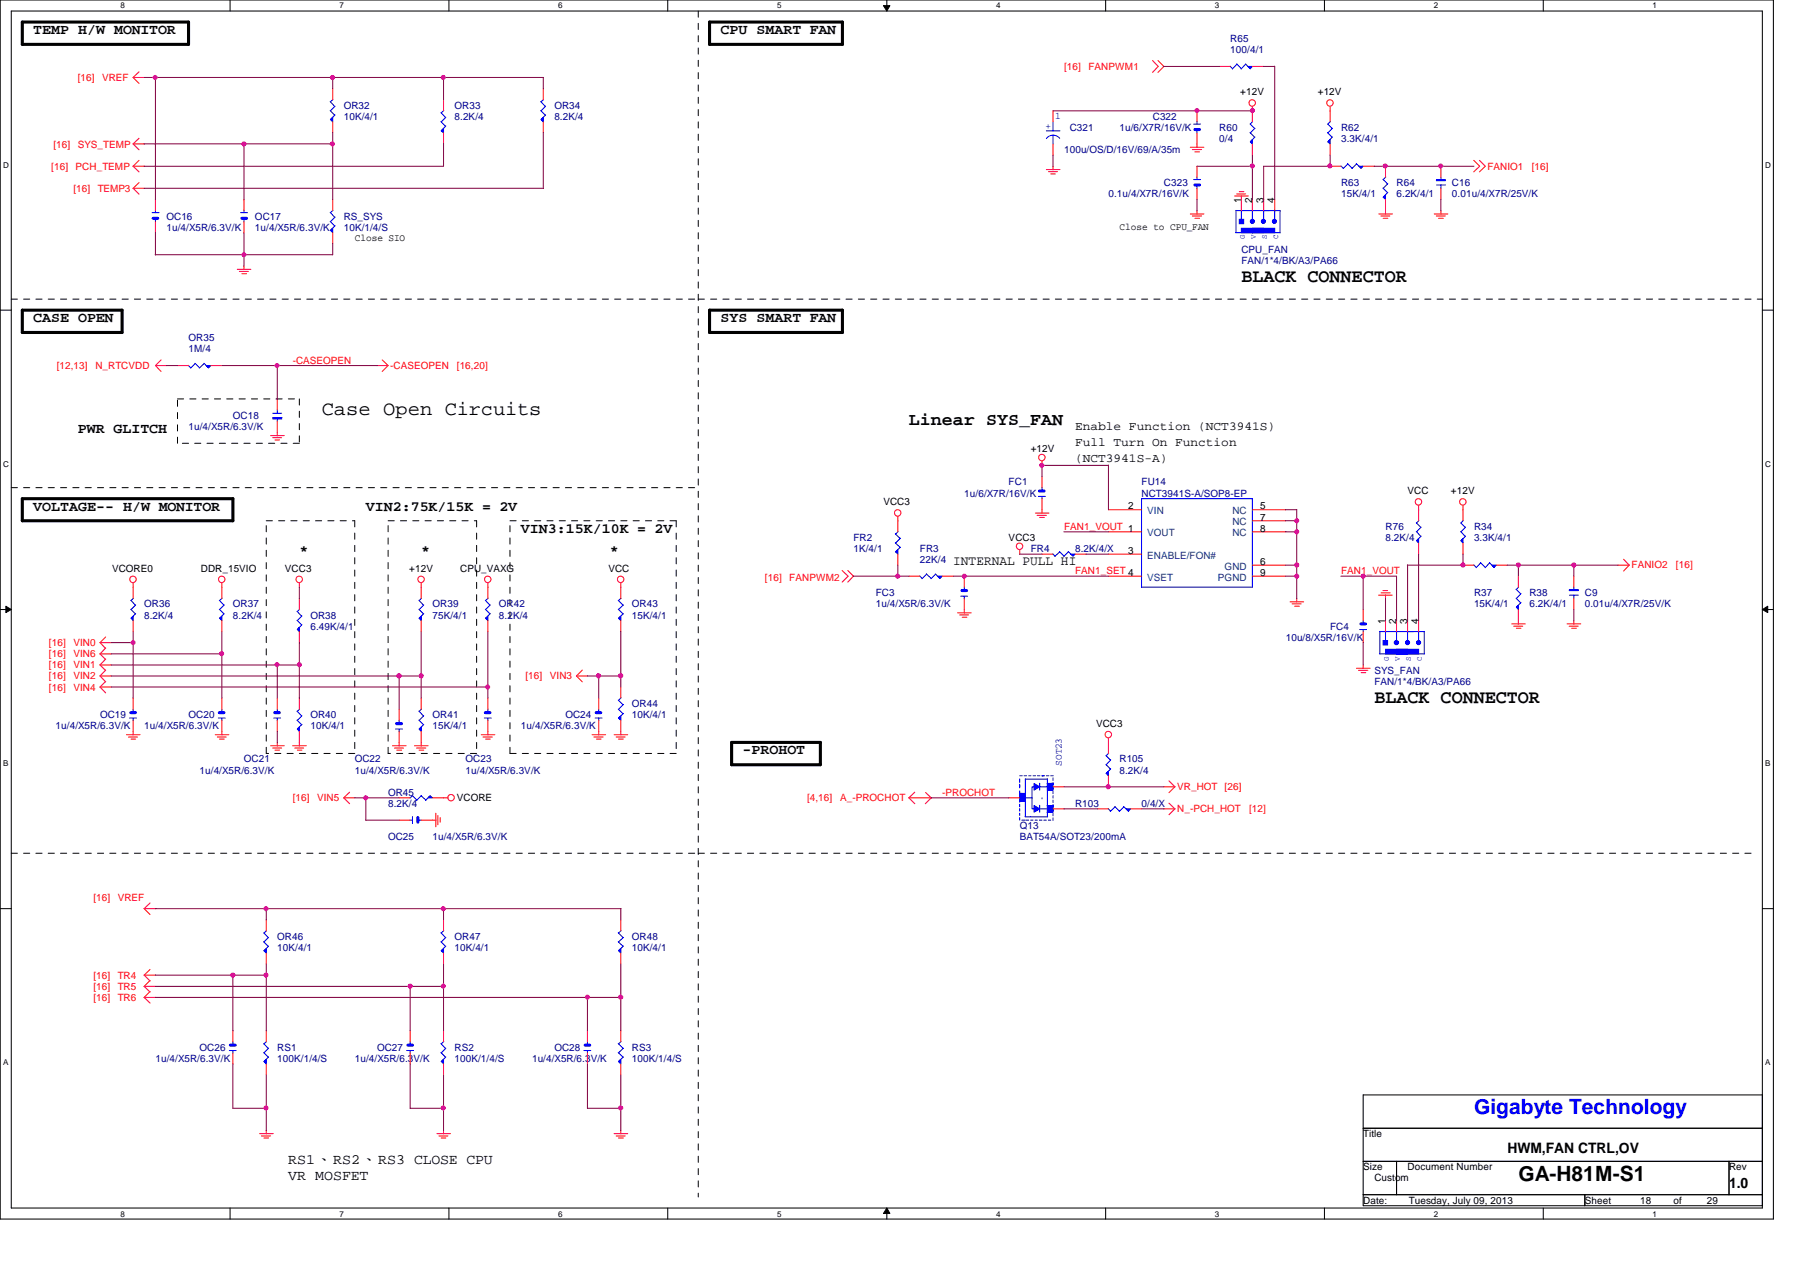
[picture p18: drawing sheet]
<svg xmlns="http://www.w3.org/2000/svg" width="297mm" height="210mm" viewBox="0 0 297 210" stroke-linecap="round" stroke-linejoin="round" font-family="sans-serif">
<defs><g id="words">
<text font-size="3.5" fill="#00f" x="243.2" y="183.9">Gigabyte Technology</text>
<text font-size="3.5" x="250.6" y="194.9">GA-H81M-S1</text>
<text font-size="3.3" x="53.1" y="68.5">Case Open Circuits</text>
<g font-size="3.1">
<text x="204.8" y="46.5">BLACK CONNECTOR</text>
<text x="226.8" y="116">BLACK CONNECTOR</text>
</g>
<text font-size="2.9" x="150" y="70.1">Linear SYS_FAN</text>
<g font-size="2.4">
<text x="5.5" y="5.6">TEMP H/W MONITOR</text>
<text x="118.9" y="5.6">CPU SMART FAN</text>
<text x="5.5" y="53.1">CASE OPEN</text>
<text x="118.9" y="53.1">SYS SMART FAN</text>
<text x="12.8" y="71.4">PWR GLITCH</text>
<text x="5.5" y="84.2">VOLTAGE-- H/W MONITOR</text>
<text x="60.4" y="84.2">VIN2:75K/15K = 2V</text>
<text x="86" y="87.9">VIN3:15K/10K = 2V</text>
<text x="49.4" y="91.6">*</text>
<text x="69.5" y="91.6">*</text>
<text x="100.6" y="91.6">*</text>
<text x="122.6" y="124.5">-PROHOT</text>
<text x="248.7" y="190.2">HWM,FAN CTRL,OV</text>
<text x="47.6" y="192.1">RS1、RS2、RS3 CLOSE CPU</text>
<text x="47.6" y="194.7">VR MOSFET</text>
<text x="285.3" y="196">1.0</text>
</g>
<text font-size="2.2" x="157.3" y="93.3">INTERNAL PULL HI</text>
<g font-size="2">
<text x="177.4" y="71">Enable Function (NCT3941S)</text>
<text x="177.4" y="73.6">Full Turn On Function</text>
<text x="177.4" y="76.2">(NCT3941S-A)</text>
</g>
<g font-size="1.7" fill="#f00">
<text x="175.6" y="11.5">[16]</text>
<text x="179.6" y="11.5">FANPWM1</text>
<text x="12.8" y="13.4">[16]</text>
<text x="16.8" y="13.4">VREF</text>
<text x="8.5" y="28">[16]</text>
<text x="8.8" y="24.3">[16]</text>
<text x="12.5" y="28">PCH_TEMP</text>
<text x="12.8" y="24.3">SYS_TEMP</text>
<text x="245.4" y="28">FANIO1</text>
<text x="252.8" y="28">[16]</text>
<text x="12.1" y="31.7">[16]</text>
<text x="16.1" y="31.7">TEMP3</text>
<text x="48.3" y="60">-CASEOPEN</text>
<text x="9.4" y="60.9">[12,13]</text>
<text x="15.7" y="60.9">N_RTCVDD</text>
<text x="64.4" y="60.9">-CASEOPEN</text>
<text x="75.4" y="60.9">[16,20]</text>
<text x="175.6" y="87.4">FAN1_VOUT 1</text>
<text x="126.2" y="95.8">[16]</text>
<text x="130.3" y="95.8">FANPWM2</text>
<text x="177.4" y="94.7">FAN1_SET 4</text>
<text x="221.3" y="94.7">FAN1_VOUT</text>
<text x="269.2" y="93.8">FANIO2</text>
<text x="276.6" y="93.8">[16]</text>
<text x="8.1" y="106.6">[16]</text>
<text x="12.1" y="106.6">VIN0</text>
<text x="8.1" y="108.5">[16]</text>
<text x="8.1" y="112.1">[16]</text>
<text x="8.1" y="110.3">[16]</text>
<text x="8.1" y="114">[16]</text>
<text x="12.1" y="108.5">VIN6</text>
<text x="12.1" y="112.1">VIN2</text>
<text x="12.1" y="110.3">VIN1</text>
<text x="12.1" y="114">VIN4</text>
<text x="86.7" y="112.1">[16]</text>
<text x="90.8" y="112.1">VIN3</text>
<text x="155.5" y="131.3">-PROCHOT</text>
<text x="194.3" y="130.4">VR_HOT</text>
<text x="202.1" y="130.4">[26]</text>
<text x="48.3" y="132.2">[16]</text>
<text x="52.3" y="132.2">VIN5</text>
<text x="133.2" y="132.2">[4,16]</text>
<text x="138.6" y="132.2">A_-PROCHOT</text>
<text x="194.3" y="134.1">N_-PCH_HOT</text>
<text x="206.1" y="134.1">[12]</text>
<text x="15.4" y="148.7">[16]</text>
<text x="19.4" y="148.7">VREF</text>
<text x="15.4" y="161.5">[16]</text>
<text x="19.4" y="161.5">TR4</text>
<text x="15.4" y="165.1">[16]</text>
<text x="15.4" y="163.3">[16]</text>
<text x="19.4" y="165.1">TR6</text>
<text x="19.4" y="163.3">TR5</text>
</g>
<g font-size="1.7" fill="#000080">
<text x="203" y="6.9">R65</text>
<text x="203" y="8.8">100/4/1</text>
<text x="56.7" y="17.9">OR32</text>
<text x="75" y="17.9">OR33</text>
<text x="91.5" y="17.9">OR34</text>
<text x="56.7" y="19.8">10K/4/1</text>
<text x="75" y="19.8">8.2K/4</text>
<text x="91.5" y="19.8">8.2K/4</text>
<text x="176.5" y="21.6">C321</text>
<text x="184.7" y="21.6">1u/6/X7R/16V/K</text>
<text x="190.2" y="19.8">C322</text>
<text x="201.2" y="21.6">R60</text>
<text x="201.2" y="23.4">0/4</text>
<text x="221.3" y="21.6">R62</text>
<text x="221.3" y="23.4">3.3K/4/1</text>
<text x="175.6" y="25.2">100u/OS/D/16V/69/A/35m</text>
<text x="182.9" y="32.6">0.1u/4/X7R/16V/K</text>
<text x="192.1" y="30.7">C323</text>
<text x="221.3" y="30.7">R63</text>
<text x="221.3" y="32.6">15K/4/1</text>
<text x="230.5" y="30.7">R64</text>
<text x="230.5" y="32.6">6.2K/4/1</text>
<text x="239.6" y="30.7">C16</text>
<text x="239.6" y="32.6">0.01u/4/X7R/25V/K</text>
<text x="27.5" y="36.2">OC16</text>
<text x="27.5" y="38.1">1u/4/X5R/6.3V/K</text>
<text x="42.1" y="36.2">OC17</text>
<text x="42.1" y="38.1">1u/4/X5R/6.3V/K</text>
<text x="56.7" y="36.2">RS_SYS</text>
<text x="56.7" y="38.1">10K/1/4/S</text>
<text x="204.8" y="41.7">CPU_FAN</text>
<text x="204.8" y="43.5">FAN/1*4/BK/A3/PA66</text>
<text x="31.1" y="56.3">OR35</text>
<text x="31.1" y="58.2">1M/4</text>
<text x="31.1" y="71">1u/4/X5R/6.3V/K</text>
<text x="38.4" y="69.1">OC18</text>
<text x="159.1" y="82">1u/6/X7R/16V/K</text>
<text x="166.5" y="80.1">FC1</text>
<text x="188.4" y="80.1">FU14</text>
<text x="188.4" y="82">NCT3941S-A/SOP8-EP</text>
<text x="140.8" y="89.2">FR2</text>
<text x="228.6" y="87.4">R76</text>
<text x="228.6" y="89.2">8.2K/4</text>
<text x="243.2" y="87.4">R34</text>
<text x="243.2" y="89.2">3.3K/4/1</text>
<text x="140.8" y="91.1">1K/4/1</text>
<text x="151.8" y="91.1">FR3</text>
<text x="151.8" y="92.9">22K/4</text>
<text x="170.1" y="91.1">FR4</text>
<text x="177.4" y="91.1">8.2K/4/X</text>
<text x="23.8" y="100.2">OR36</text>
<text x="38.4" y="100.2">OR37</text>
<text x="71.4" y="100.2">OR39</text>
<text x="82.3" y="100.2">OR42</text>
<text x="104.3" y="100.2">OR43</text>
<text x="144.5" y="98.4">FC3</text>
<text x="144.5" y="100.2">1u/4/X5R/6.3V/K</text>
<text x="243.2" y="98.4">R37</text>
<text x="243.2" y="100.2">15K/4/1</text>
<text x="252.4" y="98.4">R38</text>
<text x="252.4" y="100.2">6.2K/4/1</text>
<text x="261.5" y="98.4">C9</text>
<text x="261.5" y="100.2">0.01u/4/X7R/25V/K</text>
<text x="23.8" y="102.1">8.2K/4</text>
<text x="38.4" y="102.1">8.2K/4</text>
<text x="51.2" y="102.1">OR38</text>
<text x="51.2" y="103.9">6.49K/4/1</text>
<text x="71.4" y="102.1">75K/4/1</text>
<text x="82.3" y="102.1">8.2K/4</text>
<text x="104.3" y="102.1">15K/4/1</text>
<text x="212.2" y="105.7">10u/8/X5R/16V/K</text>
<text x="219.5" y="103.9">FC4</text>
<text x="226.8" y="111.2">SYS_FAN</text>
<text x="226.8" y="113">FAN/1*4/BK/A3/PA66</text>
<text x="16.5" y="118.5">OC19</text>
<text x="31.1" y="118.5">OC20</text>
<text x="51.2" y="118.5">OR40</text>
<text x="71.4" y="118.5">OR41</text>
<text x="93.3" y="118.5">OC24</text>
<text x="104.3" y="116.7">OR44</text>
<text x="104.3" y="118.5">10K/4/1</text>
<text x="9.2" y="120.4">1u/4/X5R/6.3V/K</text>
<text x="23.8" y="120.4">1u/4/X5R/6.3V/K</text>
<text x="40.3" y="125.8">OC21</text>
<text x="51.2" y="120.4">10K/4/1</text>
<text x="58.5" y="125.8">OC22</text>
<text x="71.4" y="120.4">15K/4/1</text>
<text x="76.8" y="125.8">OC23</text>
<text x="86" y="120.4">1u/4/X5R/6.3V/K</text>
<text x="184.7" y="125.8">R105</text>
<text x="32.9" y="127.7">1u/4/X5R/6.3V/K</text>
<text x="58.5" y="127.7">1u/4/X5R/6.3V/K</text>
<text x="64" y="131.3">OR45</text>
<text x="76.8" y="127.7">1u/4/X5R/6.3V/K</text>
<text x="184.7" y="127.7">8.2K/4</text>
<text x="64" y="133.1">8.2K/4</text>
<text x="168.3" y="136.8">Q13</text>
<text x="177.4" y="133.1">R103</text>
<text x="188.4" y="133.1">0/4/X</text>
<text x="64" y="138.6">OC25</text>
<text x="71.4" y="138.6">1u/4/X5R/6.3V/K</text>
<text x="168.3" y="138.6">BAT54A/SOT23/200mA</text>
<text x="45.8" y="155.1">OR46</text>
<text x="75" y="155.1">OR47</text>
<text x="104.3" y="155.1">OR48</text>
<text x="45.8" y="156.9">10K/4/1</text>
<text x="75" y="156.9">10K/4/1</text>
<text x="104.3" y="156.9">10K/4/1</text>
<text x="32.9" y="173.4">OC26</text>
<text x="45.8" y="173.4">RS1</text>
<text x="62.2" y="173.4">OC27</text>
<text x="75" y="173.4">RS2</text>
<text x="91.5" y="173.4">OC28</text>
<text x="104.3" y="173.4">RS3</text>
<text x="25.7" y="175.2">1u/4/X5R/6.3V/K</text>
<text x="45.8" y="175.2">100K/1/4/S</text>
<text x="58.5" y="175.2">1u/4/X5R/6.3V/K</text>
<text x="75" y="175.2">100K/1/4/S</text>
<text x="87.8" y="175.2">1u/4/X5R/6.3V/K</text>
<text x="104.3" y="175.2">100K/1/4/S</text>
</g>
<g font-size="1.7">
<text x="204.7" y="15.7">+12V</text>
<text x="217.5" y="15.7">+12V</text>
<text x="204.8" y="33.5" transform="rotate(-90 204.8 33.5)">1</text>
<text x="206.6" y="33.5" transform="rotate(-90 206.6 33.5)">2</text>
<text x="208.5" y="33.5" transform="rotate(-90 208.5 33.5)">3</text>
<text x="210.3" y="33.5" transform="rotate(-90 210.3 33.5)">4</text>
<text x="58.5" y="39.7">Close SIO</text>
<text x="184.7" y="37.9">Close to CPU_FAN</text>
<text x="170.1" y="74.6">+12V</text>
<text x="145.8" y="83.4">VCC3</text>
<text x="232.3" y="81.6">VCC</text>
<text x="239.4" y="81.6">+12V</text>
<text x="166.5" y="89.2">VCC3</text>
<text x="186.2" y="84.1">2</text>
<text x="207.9" y="85.9">7</text>
<text x="207.9" y="84.1">5</text>
<text x="207.9" y="87.7">8</text>
<text x="18.5" y="94.4">VCORE0</text>
<text x="33.1" y="94.4">DDR_15VIO</text>
<text x="47" y="94.4">VCC3</text>
<text x="67.5" y="94.4">+12V</text>
<text x="75.9" y="94.4">CPU_VAXG</text>
<text x="100.4" y="94.4">VCC</text>
<text x="186.2" y="91.4">3</text>
<text x="207.9" y="93.2">6</text>
<text x="207.9" y="95">9</text>
<text x="228.6" y="103" transform="rotate(-90 228.6 103)">1</text>
<text x="230.4" y="103" transform="rotate(-90 230.4 103)">2</text>
<text x="232.2" y="103" transform="rotate(-90 232.2 103)">3</text>
<text x="234.1" y="103" transform="rotate(-90 234.1 103)">4</text>
<text x="180.9" y="120">VCC3</text>
<text x="75.4" y="132.2">VCORE</text>
<text x="225" y="187.7">Title</text>
<text x="225" y="193.1">Size</text>
<text x="226.8" y="194.9">Custom</text>
<text x="232.3" y="193.1">Document Number</text>
<text x="285.3" y="193.1">Rev</text>
<text x="225" y="198.6">Date:</text>
<text x="232.5" y="198.6">Tuesday, July 09, 2013</text>
<text x="261.5" y="198.6">Sheet</text>
<text x="270.7" y="198.6">18</text>
<text x="276.2" y="198.6">of</text>
<text x="281.7" y="198.6">29</text>
</g>
<g font-size="1.7" fill="#00f">
<text x="172.5" y="21.3">+</text>
<text x="174.1" y="19.6">1</text>
<text x="175.2" y="126.4" transform="rotate(-90 175.2 126.4)">SOT23</text>
</g>
<g font-size="1.7" fill="#004080">
<text x="189.3" y="88.5">VOUT</text>
<text x="189.3" y="84.9">VIN</text>
<text x="203.4" y="86.7">NC</text>
<text x="203.4" y="84.9">NC</text>
<text x="203.4" y="88.5">NC</text>
<text x="189.3" y="92.2">ENABLE/FON#</text>
<text x="189.3" y="95.8">VSET</text>
<text x="201" y="95.8">PGND</text>
<text x="202.1" y="94">GND</text>
</g>
<g font-size="1.3">
<text x="19.9" y="1.4">8</text>
<text x="56" y="1.4">7</text>
<text x="92.1" y="1.4">6</text>
<text x="128.2" y="1.4">5</text>
<text x="164.4" y="1.4">4</text>
<text x="200.5" y="1.4">3</text>
<text x="236.6" y="1.4">2</text>
<text x="272.7" y="1.4">1</text>
<text x=".5" y="27.7">D</text>
<text x="291.3" y="27.7">D</text>
<text x=".5" y="77">C</text>
<text x="291.3" y="77">C</text>
<text x=".5" y="126.4">B</text>
<text x="291.3" y="126.4">B</text>
<text x=".5" y="175.8">A</text>
<text x="291.3" y="175.8">A</text>
<text x="19.9" y="200.7">8</text>
<text x="56" y="200.7">7</text>
<text x="92.1" y="200.7">6</text>
<text x="128.2" y="200.7">5</text>
<text x="164.4" y="200.7">4</text>
<text x="200.5" y="200.7">3</text>
<text x="236.6" y="200.7">2</text>
<text x="272.7" y="200.7">1</text>
</g>
<g font-size="1.3" fill="#00f">
<text x="205.4" y="39.5" transform="rotate(-90 205.4 39.5)">G</text>
<text x="207.2" y="39.5" transform="rotate(-90 207.2 39.5)">V</text>
<text x="209.1" y="39.5" transform="rotate(-90 209.1 39.5)">S</text>
<text x="210.9" y="39.5" transform="rotate(-90 210.9 39.5)">C</text>
<text x="229.2" y="109" transform="rotate(-90 229.2 109)">G</text>
<text x="231" y="109" transform="rotate(-90 231 109)">V</text>
<text x="232.8" y="109" transform="rotate(-90 232.8 109)">S</text>
<text x="234.7" y="109" transform="rotate(-90 234.7 109)">C</text>
</g>
</g></defs>
<path d="M0 0h292.6v201.2h-292.6zM1.9 1.8h288.9v197.5h-288.9z" fill="none" stroke="#000" stroke-width=".17"/>
<g fill="#fff">
<path d="M19.9 .2h.7v1.5h-.7z"/>
<path d="M19.9 199.6h.7v1.4h-.7z"/>
</g>
<path d="M38 0v1.8M38 199.3v1.9" fill="none" stroke="#000" stroke-width=".17"/>
<g fill="#fff">
<path d="M56 .2h.7v1.5h-.7z"/>
<path d="M56 199.6h.7v1.4h-.7z"/>
</g>
<path d="M74.1 0v1.8M74.1 199.3v1.9" fill="none" stroke="#000" stroke-width=".17"/>
<g fill="#fff">
<path d="M92.1 .2h.7v1.5h-.7z"/>
<path d="M92.1 199.6h.7v1.4h-.7z"/>
</g>
<path d="M110.2 0v1.8M110.2 199.3v1.9" fill="none" stroke="#000" stroke-width=".17"/>
<g fill="#fff">
<path d="M128.2 .2h.7v1.5h-.7z"/>
<path d="M128.2 199.6h.7v1.4h-.7z"/>
</g>
<path d="M145.8 .9h1.1l-.6 .9zM146.3 0v1.8M146.3 199.3l.6 .9h-1.1zM146.3 199.3v1.9" fill="none" stroke="#000" stroke-width=".17"/>
<path d="M145.8 .9h1.1l-.6 .9zM146.3 199.3l.6 .9h-1.1z" fill="#000"/>
<g fill="#fff">
<path d="M164.4 .2h.7v1.5h-.7z"/>
<path d="M164.4 199.6h.7v1.4h-.7z"/>
</g>
<path d="M182.5 0v1.8M182.5 199.3v1.9" fill="none" stroke="#000" stroke-width=".17"/>
<g fill="#fff">
<path d="M200.5 .2h.7v1.5h-.7z"/>
<path d="M200.5 199.6h.7v1.4h-.7z"/>
</g>
<path d="M218.6 0v1.8M218.6 199.3v1.9" fill="none" stroke="#000" stroke-width=".17"/>
<g fill="#fff">
<path d="M236.6 .2h.7v1.5h-.7z"/>
<path d="M236.6 199.6h.7v1.4h-.7z"/>
</g>
<path d="M254.7 0v1.8M254.7 199.3v1.9" fill="none" stroke="#000" stroke-width=".17"/>
<g fill="#fff">
<path d="M272.7 .2h.7v1.5h-.7z"/>
<path d="M272.7 199.6h.7v1.4h-.7z"/>
<path d="M.5 26.5h.9v1.5h-.9z"/>
<path d="M291.3 26.5h.9v1.5h-.9z"/>
<path d="M.5 75.9h.9v1.4h-.9z"/>
<path d="M291.3 75.9h.9v1.4h-.9z"/>
</g>
<path d="M0 51.2h1.9M290.8 51.2h1.8" fill="none" stroke="#000" stroke-width=".17"/>
<g fill="#fff">
<path d="M.5 125.3h.9v1.4h-.9z"/>
<path d="M291.3 125.3h.8v1.4h-.8z"/>
</g>
<path d="M0 100.6h1.9M1 100l.9 .6-.9 .5zM290.8 100.6l.9-.6v1.1zM290.8 100.6h1.8" fill="none" stroke="#000" stroke-width=".17"/>
<path d="M1 100l.9 .6-.9 .5zM290.8 100.6l.9-.6v1.1z" fill="#000"/>
<g fill="#fff">
<path d="M.5 174.6h.8v1.5h-.8z"/>
<path d="M291.3 174.6h.8v1.5h-.8z"/>
</g>
<path d="M0 149.9h1.9M290.8 149.9h1.8M225 180.7h65.8v18.3h-65.8zM225 186.2h65.8M225 191.6h65.8M225 197.1h65.8M230.5 191.6v5.5M261.5 197.1v1.9M285.3 191.6v5.5" fill="none" stroke="#000" stroke-width=".17"/>
<g fill="none" stroke="#000" stroke-width=".17" stroke-dasharray="1 1 1 1 1 1 1 1">
<path d="M115.2 1.8v195.7M1.9 49.4h113.4M115.2 49.4h175.7M29.3 65.8h20.1M29.3 73.2v-7.4M49.4 65.8v7.4M49.4 73.2h-20.1M1.9 80.5h113.4M43.9 85.9h14.6M58.5 85.9v38.4M64 85.9h14.7M78.7 85.9v38.4"/>
<path d="M84.2 85.9h27.4M111.6 85.9v38.4M43.9 124.3v-38.4M58.5 124.3h-14.6M64 124.3v-38.4M78.7 124.3h-14.7M84.2 124.3v-38.4M111.6 124.3h-27.4M1.9 140.8h113.4M115.2 140.8h173.8"/>
</g>
<path d="M3.7 3.6h27.4v3.7h-27.4zM117.1 3.6h21.9v3.7h-21.9zM3.7 51.2h16.4v3.7h-16.4zM117.1 51.2h21.9v3.7h-21.9zM3.7 82.3h34.7v3.6h-34.7zM120.7 122.5h14.7v3.7h-14.7z" fill="none" stroke="#000" stroke-width=".51"/>
<g fill="none" stroke="#f00" stroke-width=".17">
<path d="M22 12.8h1.8M22 12.8l.9 1M22.9 11.9l-.9 .9M190.2 10l.9 1-.9 .9M191.1 10l1 1-1 .9M206.7 17.6v.7M219.5 17.6v.7M22 23.7h1.8M22 23.7l.9 1M22 27.4h1.8M22 27.4l.9 1M22 31.1h1.8"/>
<path d="M22 31.1l.9 .9M22.9 22.8l-.9 .9M22.9 26.5l-.9 .9M22.9 30.1l-.9 1M172.7 28h2.2M173 28.3h1.5M173.4 28.7h.8M173.8 27.4v.6M196.4 35.3h2.3M196.4 24.3h2.3M196.8 35.6h1.5M196.8 24.7h1.5"/>
<path d="M197.2 36h.7M197.2 25.1h.7M197.5 23.7v.6M197.5 34.8v.5M203.7 32.3h2.3M204.1 32h1.5M204.5 31.6h.8M204.8 32.3v.6M227.5 35.3h2.3M227.9 35.6h1.5M228.3 36h.7M228.6 34.8v.5"/>
<path d="M236.7 35.3h2.2M237 35.6h1.5M237.4 36h.8M237.8 34.8v.5M243.2 26.5l1 .9-1 1M244.1 26.5l1 .9-1 1M26.6 59.4l-.9 .9M39.2 44.4h2.2M39.5 44.8h1.5M39.9 45.2h.8M40.3 43.9v.6M63.1 59.4l.9 .9"/>
<path d="M25.7 60.3h1.8M25.7 60.3l.9 1M44.7 71.9h2.2M45 72.2h1.5M45.4 72.6h.7M45.8 71.3v.6M62.2 60.3h1.8M64 60.3l-.9 1M172 76.1v.7M22 96.2v.7M36.6 96.2v.7M49.4 96.2v.7"/>
<path d="M69.5 96.2v.7M80.5 96.2v.7M102.4 96.2v.7M139 94.1l1 1-1 1M139.9 94.1l.9 1-.9 1M148.2 85.2v.8M168.3 90.7v.8M170.9 84.7h2.2M171.2 85h1.5M171.6 85.4h.7M172 84.1v.6M212.9 99.3h2.2"/>
<path d="M213.2 99.7h1.5M214 98.8v.6M227.5 98.2h2.2M227.9 97.8h1.5M228.2 97.5h.8M228.6 98.2v.6M234.1 83.4v.8M241.4 83.4v.8M267 93.3h1.9M267.9 92.3l1 1M268.9 93.3l-1 .9M16.5 107.9h1.9"/>
<path d="M16.5 107.9l.9 .9M16.5 111.5h1.9M16.5 111.5l.9 1M16.5 109.7h1.9M16.5 109.7l.9 1M16.5 106h1.9M16.5 106l.9 1M16.5 113.4h1.9M16.5 113.4l.9 .9M17.4 106.9l-.9 1M17.4 110.6l-.9 .9M17.4 108.8l-.9 .9"/>
<path d="M17.4 105.1l-.9 .9M17.4 112.4l-.9 1M95.1 111.5h1.9M95.1 111.5l1 1M96.1 110.6l-1 .9M158 101.1h2.3M158.4 101.5h1.4M158.8 101.9h.8M159.1 100.6v.6M213.7 100h.7M223.9 110.3h2.2M224.2 110.6h1.5"/>
<path d="M224.6 111h.8M225 109.7v.6M249.5 103h2.2M249.8 103.3h1.5M250.2 103.7h.8M250.6 102.4v.6M258.6 103h2.3M258.9 103.3h1.5M259.4 103.7h.7M259.7 102.4v.6M20.9 121.2h2.2M21.2 121.6h1.5"/>
<path d="M21.6 122h.8M22 120.7v.6M35.5 121.2h2.3M35.9 121.6h1.4M36.2 122h.8M36.6 120.7v.6M44.7 123.1h2.2M45 123.4h1.5M45.4 123.8h.7M45.8 122.5v.6M48.3 123.1h2.2M48.6 123.4h1.5"/>
<path d="M49.1 123.8h.7M49.4 122.5v.6M56.7 131.7h1.9M56.7 131.7l1 .9M57.7 130.7l-1 1M64.8 123.1h2.2M65.1 123.4h1.5M65.5 123.8h.8M65.9 122.5v.6M68.4 123.1h2.3M68.7 123.4h1.6M69.2 123.8h.7"/>
<path d="M69.5 122.5v.6M71.4 135.3h.6M71.9 134.2v2.2M72.3 134.6v1.5M72.6 134.9v.8M73.1 131.7h.8M79.4 121.2h2.3M79.7 121.6h1.5M80.1 122h.8M80.5 120.7v.6M97.7 121.2h2.2M98 121.6h1.5"/>
<path d="M98.4 122h.8M98.8 120.7v.6M101.3 121.2h2.3M101.7 121.6h1.5M102.1 122h.8M102.4 120.7v.6M150 131.7h3.7l-1 .9M150 131.7l1 .9M151 130.7l-1 1M152.7 130.8l1 .9M182.9 121.8v.8M192 129.8h1.9"/>
<path d="M192 133.5h1.9M192.9 128.9l1 .9M192.9 132.5l1 1M193.9 129.8l-1 1M193.9 133.5l-1 1M23.8 149.9h1.9M23.8 149.9l1 1M24.8 160l-1 .9M24.8 149l-1 .9M23.8 160.9h1.9M23.8 160.9l1 1M23.8 164.6h1.9"/>
<path d="M23.8 164.6l1 .9M23.8 162.8h1.9M23.8 162.8l1 .9M24.8 163.6l-1 1M24.8 161.8l-1 1M42.8 187.1h2.3M43.1 187.5h1.6M43.6 187.8h.7M43.9 186.5v.6M72.1 187.1h2.2M72.4 187.5h1.5M72.8 187.8h.8"/>
<path d="M73.2 186.5v.6M101.3 187.1h2.3M101.7 187.5h1.5M102.1 187.8h.8M102.4 186.5v.6"/>
<circle cx="206.6" cy="17" r=".54"/>
<circle cx="219.5" cy="17" r=".54"/>
<circle cx="171.9" cy="75.5" r=".54"/>
<circle cx="21.9" cy="95.6" r=".54"/>
<circle cx="36.6" cy="95.6" r=".54"/>
<circle cx="49.4" cy="95.6" r=".54"/>
<circle cx="69.5" cy="95.6" r=".54"/>
<circle cx="80.5" cy="95.6" r=".54"/>
<circle cx="102.4" cy="95.6" r=".54"/>
<circle cx="148.1" cy="84.6" r=".54"/>
<circle cx="168.2" cy="90.1" r=".54"/>
<circle cx="234.1" cy="82.8" r=".54"/>
<circle cx="241.4" cy="82.8" r=".54"/>
<circle cx="74.4" cy="131.6" r=".54"/>
<circle cx="182.9" cy="121.2" r=".54"/>
</g>
<path d="M72.8 173.7l.7 .8M72.8 172.2l.7 .8M73.2 171.9l-.4 .4M73.6 173l-.8 .7" fill="none" stroke="#00f" stroke-width=".17"/>
<path d="M72.8 175.2l.4-.4v.8z" fill-rule="evenodd" fill="#00f"/>
<path d="M182.5 126.2l.8 .7M182.5 124.7l.8 .7M183 124.3l-.5 .4M183.3 125.4l-.8 .8M72.8 175.2l.4-.4v.8zM73.6 174.4l-.8 .8" fill="none" stroke="#00f" stroke-width=".17"/>
<path d="M73.2 170.1v1.8M73.2 175.6v1.8" fill="none" stroke="#f00" stroke-width=".17"/>
<path d="M182.5 127.6l.4-.3v.7z" fill-rule="evenodd" fill="#00f"/>
<path d="M98.2 118.5h1.2M98.8 117.1v.5M98.8 118.5v.4M67.6 135.3h.5M68.1 134.7v1.2M68.9 135.3h.6M182.5 127.6l.4-.3v.7zM183.3 126.9l-.8 .7M102 173.7l.8 .8M102 172.2l.8 .8M102.5 171.9l-.4 .4M102.9 173l-.8 .7" fill="none" stroke="#00f" stroke-width=".17"/>
<path d="M98.8 115.2v1.9M98.8 118.9v1.8M65.9 135.3h1.8M69.5 135.3h1.9M182.9 122.5v1.8M182.9 128v1.8" fill="none" stroke="#f00" stroke-width=".17"/>
<path d="M98.4 117.6h.7M69 134.9v.8" fill="none" stroke="#00f" stroke-width=".51"/>
<path d="M102.1 175.2l.3-.4v.8z" fill-rule="evenodd" fill="#00f"/>
<path d="M206.3 21.9l.7 .7M206.3 20.4l.7 .8M206.7 20.1l-.4 .4M207.1 21.2l-.8 .7M102.1 175.2l.3-.4v.8zM102.9 174.4l-.8 .8" fill="none" stroke="#00f" stroke-width=".17"/>
<path d="M102.4 170.1v1.8M102.4 175.6v1.8" fill="none" stroke="#f00" stroke-width=".17"/>
<path d="M206.7 23v.7l-.4-.3z" fill-rule="evenodd" fill="#00f"/>
<path d="M206.7 23v.7l-.4-.3zM207.1 22.6l-.8 .8M102 99.1l.8 .8M102.5 98.7l-.4 .4M102.9 99.8l-.8 .8M171.4 81.9h1.1M172 80.5v.6M172 81.9v.4M102 100.5l.8 .8" fill="none" stroke="#00f" stroke-width=".17"/>
<path d="M206.7 18.3v1.8M206.7 23.7v1.9M172 78.6v1.9M172 82.3v1.8" fill="none" stroke="#f00" stroke-width=".17"/>
<path d="M171.5 81h.8" fill="none" stroke="#00f" stroke-width=".51"/>
<path d="M102.1 102l.3-.3v.7z" fill-rule="evenodd" fill="#00f"/>
<path d="M89.2 18.2l.8 .8M89.2 16.8l.8 .8M89.7 16.4l-.4 .4M90 17.5l-.7 .8M102.1 102l.3-.3v.7zM102.9 101.3l-.8 .7" fill="none" stroke="#00f" stroke-width=".17"/>
<path d="M102.4 96.9v1.9M102.4 102.4v1.8" fill="none" stroke="#f00" stroke-width=".17"/>
<path d="M89.3 19.7l.4-.3v.7z" fill-rule="evenodd" fill="#00f"/>
<path d="M89.3 19.7l.4-.3v.7zM90 19l-.7 .7M250.2 98.7l.7 .8M250.2 97.2l.7 .8M250.6 96.9l-.4 .4M251 98l-.8 .8" fill="none" stroke="#00f" stroke-width=".17"/>
<path d="M89.7 14.6v1.9M89.7 20.1v1.8" fill="none" stroke="#f00" stroke-width=".17"/>
<path d="M250.2 100.2l.4-.3v.7z" fill-rule="evenodd" fill="#00f"/>
<path d="M228.2 31l.8 .8M228.2 29.6l.8 .8M228.7 29.2l-.4 .4M229 30.3l-.7 .8M251 99.4l-.8 .8M250.2 100.2l.4-.3v.7z" fill="none" stroke="#00f" stroke-width=".17"/>
<path d="M250.6 95.1v1.8M250.6 100.6v1.8" fill="none" stroke="#f00" stroke-width=".17"/>
<path d="M228.6 32.2v.7l-.3-.3z" fill-rule="evenodd" fill="#00f"/>
<path d="M228.6 32.2v.7l-.3-.3zM229 31.7l-.7 .9M102 117l.8 .8M102 115.5l.8 .8M102.5 115.1l-.4 .5M102.9 116.2l-.8 .9" fill="none" stroke="#00f" stroke-width=".17"/>
<path d="M228.6 27.4v1.9M228.6 32.9v1.9" fill="none" stroke="#f00" stroke-width=".17"/>
<path d="M102.1 118.5l.3-.3v.7z" fill-rule="evenodd" fill="#00f"/>
<path d="M102.1 118.5l.3-.3v.7zM102.9 117.7l-.8 .8" fill="none" stroke="#00f" stroke-width=".17"/>
<path d="M102.4 113.4v1.8M102.4 118.9v1.8" fill="none" stroke="#f00" stroke-width=".17"/>
<path d="M172.8 132.9h1v1.1h-1z" fill-rule="evenodd" fill="#00f"/>
<path d="M172.8 132.9h1v1.1h-1z" fill="none" stroke="#00f" stroke-width=".17"/>
<path d="M172.8 129.3h1v1.1h-1z" fill-rule="evenodd" fill="#00f"/>
<path d="M172.8 129.3h1v1.1h-1z" fill="none" stroke="#00f" stroke-width=".17"/>
<path d="M168.3 130.9h.9v1.3h-.9z" fill-rule="evenodd" fill="#00f"/>
<g fill="none" stroke="#00f" stroke-width=".17">
<path d="M168.3 130.9h.9v1.3h-.9zM168.3 128h.4M168.3 128.5v.6M168.3 129.4v.6M168.3 130.5v.4M168.3 131.3v.4M168.3 132v.4M168.3 132.7v.4M168.3 133.4v.5M168.3 134.2v.4M168.3 134.9v.4M168.5 130.9v1.3h.7"/>
<path d="M168.5 130.9h.7M168.6 135.3h.6M169 128h.4M169.2 134.8h3.7M169.2 131.7h1.1M169.2 128.6h.8M169.2 128.5v6.3M169.3 135.3h.5M169.8 128h.3M170 128.6h2.8M170 135.3h.5M170.5 128h.4"/>
<path d="M170.8 135.3h.4M171.2 128h.4M171.5 135.3h.5M171.6 129.2v1.2M171.6 132.9v1.1M172 131.7h.1M172 128h.3M172.3 135.3h.4M172.7 128h.4M172.8 129.3h.8M172.8 132.9h.8v1.2M172.8 134h.8"/>
<path d="M172.8 129.8h-2.5v3.7h2.5M172.8 130.4h.8M172.8 128.5v6.3M173 135.3h.4M173.4 128h.4M173.6 129.2v1.2M173.8 128.4v.4M173.8 129.1v.4M173.8 129.8v.5M173.8 130.6v.4M173.8 131.3v.4M173.8 132v.4"/>
<path d="M173.8 132.8v.4M173.8 133.5v.4M173.8 134.2v.4M173.8 135v.4"/>
</g>
<path d="M170.6 129.3l1 .5-1 .6z" fill-rule="evenodd" fill="#00f"/>
<path d="M170.6 129.3l1 .5-1 .6z" fill="none" stroke="#00f" stroke-width=".17"/>
<path d="M170.6 132.9l1 .6-1 .5z" fill-rule="evenodd" fill="#00f"/>
<path d="M170.6 132.9l1 .6-1 .5zM43.5 155.4l.8 .8M43.5 153.9l.8 .8M44 153.6l-.4 .4M44.3 154.7l-.7 .7" fill="none" stroke="#00f" stroke-width=".17"/>
<path d="M166.5 131.7h1.8M173.8 133.5h1.8M173.8 129.8h1.8" fill="none" stroke="#f00" stroke-width=".17"/>
<path d="M43.6 156.9l.3-.4v.8z" fill-rule="evenodd" fill="#00f"/>
<path d="M258.9 97.5h1.5M259 98.2h1.5M259.7 96.9v.6M259.7 98.2v.6M21.4 118.5h1.1M22 117.1v.5M22 118.5v.4M43.6 156.9l.3-.4v.8zM44.3 156.1l-.7 .8" fill="none" stroke="#00f" stroke-width=".17"/>
<path d="M22 115.2v1.9M22 118.9v1.8M43.9 151.8v1.8M43.9 157.3v1.8" fill="none" stroke="#f00" stroke-width=".17"/>
<path d="M21.6 117.6h.7" fill="none" stroke="#00f" stroke-width=".51"/>
<path d="M259 97.3h1.4v.2h-1.4z" fill-rule="evenodd" fill="#00f"/>
<path d="M21.6 99.1l.7 .8M22 98.7l-.4 .4M22.4 99.8l-.8 .8M259 97.3h1.4v.2h-1.4zM21.6 100.5l.7 .8" fill="none" stroke="#00f" stroke-width=".17"/>
<path d="M259.7 95.1v1.8M259.7 98.8v1.8" fill="none" stroke="#f00" stroke-width=".17"/>
<path d="M21.6 102l.4-.3v.7z" fill-rule="evenodd" fill="#00f"/>
<path d="M243.2 93.2l.4 .4M244.3 92.8l.8 .8M244.3 92.9l-.7 .8M245.8 92.9l-.7 .8M21.6 102l.4-.3v.7zM22.4 101.3l-.8 .7" fill="none" stroke="#00f" stroke-width=".17"/>
<path d="M22 96.9v1.9M22 102.4v1.8" fill="none" stroke="#f00" stroke-width=".17"/>
<path d="M246.2 93.3h.7l-.4 .3z" fill-rule="evenodd" fill="#00f"/>
<path d="M245.8 92.8l.7 .8M246.2 93.3h.7l-.4 .3zM227.7 107.9h7.3M227.7 104.2v3.7M227.7 104.2h5.6M230.5 107.4v.5M235 104.2v3.7" fill="none" stroke="#00f" stroke-width=".17"/>
<path d="M241.4 93.3h1.8M246.9 93.3h1.8" fill="none" stroke="#f00" stroke-width=".17"/>
<path d="M228.3 105.7h.7v.7h-.7z" fill-rule="evenodd" fill="#00f"/>
<path d="M228.3 105.7h.7v.7h-.7z" fill="none" stroke="#00f" stroke-width=".17"/>
<circle cx="230.4" cy="106" r=".36" fill="#00f"/>
<circle cx="230.4" cy="106" r=".36" fill="none" stroke="#00f" stroke-width=".17"/>
<circle cx="232.3" cy="106" r=".34" fill="#00f"/>
<circle cx="232.3" cy="106" r=".34" fill="none" stroke="#00f" stroke-width=".17"/>
<path d="M228.6 107.1h3.7v.8h-3.7z" fill-rule="evenodd" fill="#00f"/>
<path d="M228.6 107.1h3.7v.8h-3.7zM228.6 104.2v1.8M230.5 104.2v1.8M232.2 104.2h2.8M232.3 104.2v1.8M234.1 104.2v1.8" fill="none" stroke="#00f" stroke-width=".17"/>
<circle cx="234.1" cy="106" r=".34" fill="#00f"/>
<circle cx="234.1" cy="106" r=".34" fill="none" stroke="#00f" stroke-width=".17"/>
<path d="M230.5 107.1h3.6v.8h-3.6z" fill-rule="evenodd" fill="#00f"/>
<path d="M173.7 91.4l.4 .4M174.8 91l.8 .8M174.9 91.1l-.8 .7M176.3 91.1l-.7 .7M230.5 107.1h3.6v.8h-3.6z" fill="none" stroke="#00f" stroke-width=".17"/>
<path d="M228.6 102.4v1.8M230.5 102.4v1.8M232.3 102.4v1.8M234.1 102.4v1.8" fill="none" stroke="#f00" stroke-width=".17"/>
<path d="M176.7 91.4h.7l-.3 .4z" fill-rule="evenodd" fill="#00f"/>
<path d="M176.3 91l.8 .8M176.7 91.4h.7l-.3 .4zM49 118.8l.8 .8M49 117.3l.8 .9M49.4 117l-.3 .4M49.8 118.1l-.7 .8" fill="none" stroke="#00f" stroke-width=".17"/>
<path d="M172 91.4h1.8M177.4 91.4h1.8" fill="none" stroke="#f00" stroke-width=".17"/>
<path d="M49.1 120.3l.3-.3v.7z" fill-rule="evenodd" fill="#00f"/>
<path d="M197 29.6h1.1M197.5 29.2v.4M197.5 30.5v.6M49 102.4l.8 .7M49 100.9l.8 .8M49.4 100.5l-.3 .4M49.8 119.5l-.7 .8M49.8 101.6l-.7 .8M49.1 120.3l.3-.3v.7zM37.8 173.4h1.2M38.4 171.9v.6M38.4 173.4v.4" fill="none" stroke="#00f" stroke-width=".17"/>
<path d="M197.5 27.4v1.9M197.5 31.1v1.8M49.4 115.2v1.9M49.4 120.7v1.8M38.4 170.1v1.8M38.4 173.7v1.9" fill="none" stroke="#f00" stroke-width=".17"/>
<path d="M197.2 30.5h.7M38 172.5h.8" fill="none" stroke="#00f" stroke-width=".51"/>
<path d="M49.4 103.5v.7l-.3-.3z" fill-rule="evenodd" fill="#00f"/>
<g fill="none" stroke="#00f" stroke-width=".17">
<path d="M172.7 21.6h2.2M173.8 22.3a1.34 1.34 0 0 0-1.1 .6M173.8 22.3a1.43 1.43 0 0 1 1.1 .5M173.8 20.1v1.5M173.8 22.3v1.5M45 68.2h1.5M45 68.9h1.5M45.8 67.6v.6M45.8 68.9v.6M49.4 103.5v.7l-.3-.3zM49.8 103.1l-.7 .8M67.1 173.4h1.1"/>
<path d="M67.7 171.9v.6M67.7 173.4v.4"/>
</g>
<path d="M173.8 18.3v1.8M173.8 23.7v1.9M49.4 98.8v1.8M49.4 104.2v1.8M67.7 170.1v1.8M67.7 173.7v1.9" fill="none" stroke="#f00" stroke-width=".17"/>
<path d="M67.3 172.5h.8" fill="none" stroke="#00f" stroke-width=".51"/>
<path d="M45 68.9h1.5v.2h-1.5z" fill-rule="evenodd" fill="#00f"/>
<path d="M203 10.9l.4 .4M204.1 10.5l.7 .8M204.1 10.6l-.7 .8M205.6 10.6l-.8 .8M45 68.9h1.5v.2h-1.5zM45.2 118.5h1.1M45.8 117.1v.5M45.8 118.5v.4" fill="none" stroke="#00f" stroke-width=".17"/>
<path d="M45.8 65.8v1.8M45.8 69.5v1.8M45.8 115.2v1.9M45.8 118.9v1.8" fill="none" stroke="#f00" stroke-width=".17"/>
<path d="M45.3 117.6h.8" fill="none" stroke="#00f" stroke-width=".51"/>
<path d="M205.9 11h.8l-.4 .3z" fill-rule="evenodd" fill="#00f"/>
<path d="M205.5 10.5l.8 .8M205.9 11h.8l-.4 .3zM233.7 87.7l.8 .8M233.7 86.3l.8 .7M234.1 85.9l-.3 .4M234.5 87l-.7 .8" fill="none" stroke="#00f" stroke-width=".17"/>
<path d="M201.2 11h1.8M206.7 11h1.8" fill="none" stroke="#f00" stroke-width=".17"/>
<path d="M234.1 88.9v.7l-.3-.4z" fill-rule="evenodd" fill="#00f"/>
<path d="M197 20.5h1.1M197.5 20.1v.4M197.5 21.3v.6M234.1 88.9v.7l-.3-.4zM234.5 88.5l-.7 .7M69.1 118.8l.8 .8M69.1 117.3l.8 .9M69.6 117l-.4 .4M69.9 118.1l-.7 .8" fill="none" stroke="#00f" stroke-width=".17"/>
<path d="M197.5 18.3v1.8M197.5 21.9v1.8M234.1 84.1v1.8M234.1 89.6v1.8" fill="none" stroke="#f00" stroke-width=".17"/>
<path d="M197.2 21.4h.7" fill="none" stroke="#00f" stroke-width=".51"/>
<path d="M69.2 120.3l.3-.3v.7z" fill-rule="evenodd" fill="#00f"/>
<path d="M221.3 27.4l.4 .4M222.4 27l.7 .8M222.4 27.1l-.7 .7M223.9 27.1l-.8 .7M69.9 119.5l-.7 .8M69.2 120.3l.3-.3v.7z" fill="none" stroke="#00f" stroke-width=".17"/>
<path d="M69.5 115.2v1.9M69.5 120.7v1.8" fill="none" stroke="#f00" stroke-width=".17"/>
<path d="M224.2 27.4h.8l-.4 .4z" fill-rule="evenodd" fill="#00f"/>
<path d="M223.8 27l.8 .8M224.2 27.4h.8l-.4 .4zM36 118.5h1.2M36.6 117.1v.5M36.6 118.5v.4M72.8 155.4l.7 .8M72.8 153.9l.7 .8M73.2 153.6l-.4 .4M73.6 154.7l-.8 .7" fill="none" stroke="#00f" stroke-width=".17"/>
<path d="M219.5 27.4h1.8M225 27.4h1.8M36.6 115.2v1.9M36.6 118.9v1.8" fill="none" stroke="#f00" stroke-width=".17"/>
<path d="M36.2 117.6h.8" fill="none" stroke="#00f" stroke-width=".51"/>
<path d="M72.8 156.9l.4-.4v.8z" fill-rule="evenodd" fill="#00f"/>
<path d="M54.5 36.5l.7 .8M54.5 35.1l.7 .8M54.9 34.7l-.4 .4M55.3 35.8l-.8 .8M72.8 156.9l.4-.4v.8zM73.6 156.1l-.8 .8" fill="none" stroke="#00f" stroke-width=".17"/>
<path d="M73.2 151.8v1.8M73.2 157.3v1.8" fill="none" stroke="#f00" stroke-width=".17"/>
<path d="M54.5 38l.4-.3v.7z" fill-rule="evenodd" fill="#00f"/>
<path d="M54.5 38l.4-.3v.7zM55.3 37.3l-.8 .7M80.1 99.1l.8 .8M80.6 98.7l-.5 .4M80.9 99.8l-.8 .8M80.1 100.5l.8 .8" fill="none" stroke="#00f" stroke-width=".17"/>
<path d="M54.9 32.9v1.9M54.9 38.4v1.8" fill="none" stroke="#f00" stroke-width=".17"/>
<path d="M80.1 102l.4-.3v.7z" fill-rule="evenodd" fill="#00f"/>
<path d="M72.8 18.6l.7 .8M73.2 18.2l-.4 .4M73.6 19.3l-.8 .8M72.8 20.1l.7 .7M80.1 102l.4-.3v.7zM80.9 101.3l-.8 .7" fill="none" stroke="#00f" stroke-width=".17"/>
<path d="M80.5 96.9v1.9M80.5 102.4v1.8" fill="none" stroke="#f00" stroke-width=".17"/>
<path d="M72.8 21.6l.4-.4v.7z" fill-rule="evenodd" fill="#00f"/>
<path d="M72.8 21.6l.4-.4v.7zM73.6 20.8l-.8 .8M69.1 99.1l.8 .8M69.6 98.7l-.4 .4M69.9 99.8l-.7 .8M158.5 98.4h1.2M159.1 96.9v.6M159.1 98.4v.4M65.9 118.9v.6M69.1 100.5l.8 .8M65.3 120.3h1.1M65.9 120.3v.4" fill="none" stroke="#00f" stroke-width=".17"/>
<path d="M73.2 16.5v1.8M73.2 21.9v1.8M159.1 95.1v1.8M159.1 98.8v1.8M65.9 117.1v1.8M65.9 120.7v1.8" fill="none" stroke="#f00" stroke-width=".17"/>
<path d="M158.7 97.5h.8M65.4 119.4h.8" fill="none" stroke="#00f" stroke-width=".51"/>
<path d="M69.2 102l.3-.3v.7z" fill-rule="evenodd" fill="#00f"/>
<path d="M32.2 59.9l.7 .8M32.2 60l-.7 .7M33.7 60l-.8 .7M31.1 60.3l.4 .4M69.2 102l.3-.3v.7zM69.9 101.3l-.7 .7" fill="none" stroke="#00f" stroke-width=".17"/>
<path d="M69.5 96.9v1.9M69.5 102.4v1.8" fill="none" stroke="#f00" stroke-width=".17"/>
<path d="M34 60.3h.8l-.4 .4z" fill-rule="evenodd" fill="#00f"/>
<path d="M33.7 59.9l.7 .8M34 60.3h.8l-.4 .4zM102 155.4l.8 .8M102 153.9l.8 .8M102.5 153.6l-.4 .4M102.9 154.7l-.8 .7" fill="none" stroke="#00f" stroke-width=".17"/>
<path d="M29.3 60.3h1.8M34.8 60.3h1.8" fill="none" stroke="#f00" stroke-width=".17"/>
<path d="M102.1 156.9l.3-.4v.8z" fill-rule="evenodd" fill="#00f"/>
<path d="M203.9 38.4h7.3M204 34.7v3.7M204 34.8h5.5M206.7 37.8v.6M211.2 34.8v3.6M102.1 156.9l.3-.4v.8zM102.9 156.1l-.8 .8" fill="none" stroke="#00f" stroke-width=".17"/>
<path d="M102.4 151.8v1.8M102.4 157.3v1.8" fill="none" stroke="#f00" stroke-width=".17"/>
<path d="M204.5 36.2h.7v.7h-.7z" fill-rule="evenodd" fill="#00f"/>
<path d="M204.5 36.2h.7v.7h-.7z" fill="none" stroke="#00f" stroke-width=".17"/>
<circle cx="206.7" cy="36.5" r=".34" fill="#00f"/>
<circle cx="206.7" cy="36.5" r=".34" fill="none" stroke="#00f" stroke-width=".17"/>
<circle cx="208.5" cy="36.5" r=".34" fill="#00f"/>
<circle cx="208.5" cy="36.5" r=".34" fill="none" stroke="#00f" stroke-width=".17"/>
<path d="M204.8 37.7h3.7v.7h-3.7z" fill-rule="evenodd" fill="#00f"/>
<path d="M204.8 37.7h3.7v.7h-3.7zM204.8 34.7v1.9M206.7 34.7v1.9M208.5 34.8h2.7M208.5 34.7v1.9M210.4 34.7v1.9" fill="none" stroke="#00f" stroke-width=".17"/>
<circle cx="210.3" cy="36.5" r=".34" fill="#00f"/>
<circle cx="210.3" cy="36.5" r=".34" fill="none" stroke="#00f" stroke-width=".17"/>
<path d="M206.7 37.7h3.7v.7h-3.7z" fill-rule="evenodd" fill="#00f"/>
<path d="M54.5 18.2l.7 .8M54.5 16.8l.7 .8M54.9 16.4l-.4 .4M55.3 17.5l-.8 .8M25.1 35.1h1.1M25.7 34.7v.4M25.7 36v.6M206.7 37.7h3.7v.7h-3.7zM96.3 173.4h1.2M96.9 171.9v.6M96.9 173.4v.4" fill="none" stroke="#00f" stroke-width=".17"/>
<path d="M25.7 32.9v1.9M25.7 36.6v1.8M204.8 32.9v1.9M206.7 32.9v1.9M208.5 32.9v1.9M210.4 32.9v1.9M96.9 170.1v1.8M96.9 173.7v1.9" fill="none" stroke="#f00" stroke-width=".17"/>
<path d="M25.3 36h.7M96.6 172.5h.7" fill="none" stroke="#00f" stroke-width=".51"/>
<path d="M54.5 19.7l.4-.3v.7z" fill-rule="evenodd" fill="#00f"/>
<path d="M54.5 19.7l.4-.3v.7zM55.3 19l-.8 .7M68 131.3l.8 .7M68.1 131.3l-.5 .4M69.5 131.3l.8 .7M69.5 131.3l-.8 .8" fill="none" stroke="#00f" stroke-width=".17"/>
<path d="M54.9 14.6v1.9M54.9 20.1v1.8" fill="none" stroke="#f00" stroke-width=".17"/>
<path d="M70.6 131.7l.4-.4 .4 .4z" fill-rule="evenodd" fill="#00f"/>
<path d="M36.2 99.1l.8 .8M36.7 98.7l-.5 .4M37 99.8l-.8 .8M36.2 100.5l.8 .8M70.6 131.7l.4-.4 .4 .4zM71 131.3l-.8 .8" fill="none" stroke="#00f" stroke-width=".17"/>
<path d="M65.9 131.7h1.8M71.4 131.7h1.8" fill="none" stroke="#f00" stroke-width=".17"/>
<path d="M36.2 102l.4-.3v.7z" fill-rule="evenodd" fill="#00f"/>
<path d="M147.7 89.6l.8 .7M147.7 88.1l.8 .8M148.2 87.7l-.4 .4M148.6 88.8l-.8 .8M36.2 102l.4-.3v.7zM37 101.3l-.8 .7" fill="none" stroke="#00f" stroke-width=".17"/>
<path d="M36.6 96.9v1.9M36.6 102.4v1.8" fill="none" stroke="#f00" stroke-width=".17"/>
<path d="M147.8 91.1l.4-.4v.7z" fill-rule="evenodd" fill="#00f"/>
<path d="M147.8 91.1l.4-.4v.7zM148.6 90.3l-.8 .8M241 87.7l.8 .8M241 86.3l.8 .7M241.5 85.9l-.4 .4M241.8 87l-.7 .8" fill="none" stroke="#00f" stroke-width=".17"/>
<path d="M148.2 85.9v1.9M148.2 91.4v1.9" fill="none" stroke="#f00" stroke-width=".17"/>
<path d="M241.4 88.9v.7l-.3-.4z" fill-rule="evenodd" fill="#00f"/>
<path d="M188.4 82.3h18.3v14.6h-18.3zM241.4 88.9v.7l-.3-.4zM241.8 88.5l-.7 .7M182.9 133.4l.4 .5M184 133.1l.7 .8M184 133.1l-.8 .8M185.5 133.1l-.8 .8" fill="none" stroke="#00f" stroke-width=".17"/>
<path d="M182.9 84.1h5.5M182.9 87.8h5.5M182.9 91.4h5.5M182.9 95.1h5.5M206.7 85.9h5.5M206.7 84.1h5.5M206.7 87.8h5.5M206.7 95.1h5.5M206.7 93.3h5.5M241.4 84.1v1.8M241.4 89.6v1.8" fill="none" stroke="#f00" stroke-width=".17"/>
<path d="M185.8 133.5h.8l-.4 .4z" fill-rule="evenodd" fill="#00f"/>
<path d="M237 29.8h1.5M237.1 30.5h1.4M237.8 29.2v.6M237.8 30.5v.6M79.9 118.5h1.2M80.5 117.1v.5M80.5 118.5v.4M185.4 133.1l.8 .8M185.8 133.5h.8l-.4 .4z" fill="none" stroke="#00f" stroke-width=".17"/>
<path d="M80.5 115.2v1.9M80.5 118.9v1.8M181.1 133.5h1.8M186.6 133.5h1.8" fill="none" stroke="#f00" stroke-width=".17"/>
<path d="M80.1 117.6h.8" fill="none" stroke="#00f" stroke-width=".51"/>
<path d="M237.1 29.6h1.4v.2h-1.4z" fill-rule="evenodd" fill="#00f"/>
<path d="M237.1 29.6h1.4v.2h-1.4zM224.4 103.9h1.1M225 102.4v.6M225 103.9v.4M43.5 173.7l.8 .8M43.5 172.2l.8 .8M44 171.9l-.4 .4M44.3 173l-.7 .7" fill="none" stroke="#00f" stroke-width=".17"/>
<path d="M237.8 27.4v1.9M237.8 31.1v1.8M225 100.6v1.8M225 104.2v1.8" fill="none" stroke="#f00" stroke-width=".17"/>
<path d="M224.6 103h.7" fill="none" stroke="#00f" stroke-width=".51"/>
<path d="M43.6 175.2l.3-.4v.8z" fill-rule="evenodd" fill="#00f"/>
<path d="M151.8 95l.4 .5M152.9 94.7l.8 .8M152.9 94.7l-.8 .8M154.4 94.7l-.8 .8M43.6 175.2l.3-.4v.8zM44.3 174.4l-.7 .8" fill="none" stroke="#00f" stroke-width=".17"/>
<path d="M43.9 170.1v1.8M43.9 175.6v1.8" fill="none" stroke="#f00" stroke-width=".17"/>
<path d="M154.8 95.1h.7l-.4 .4z" fill-rule="evenodd" fill="#00f"/>
<path d="M39.7 35.1h1.1M40.3 34.7v.4M40.3 36v.6M219.1 21.9l.7 .7M219.1 20.4l.7 .8M219.5 20.1l-.4 .4M219.9 21.2l-.8 .7M154.3 94.7l.8 .8M154.8 95.1h.7l-.4 .4z" fill="none" stroke="#00f" stroke-width=".17"/>
<path d="M40.3 32.9v1.9M40.3 36.6v1.8M150 95.1h1.8M155.5 95.1h1.8" fill="none" stroke="#f00" stroke-width=".17"/>
<path d="M39.9 36h.8" fill="none" stroke="#00f" stroke-width=".51"/>
<path d="M219.1 23.4l.4-.4v.7z" fill-rule="evenodd" fill="#00f"/>
<path d="M219.1 23.4l.4-.4v.7zM219.9 22.6l-.8 .8" fill="none" stroke="#00f" stroke-width=".17"/>
<path d="M219.5 18.3v1.8M219.5 23.7v1.9" fill="none" stroke="#f00" stroke-width=".17"/>
<g fill="none" stroke="#800040" stroke-width=".17">
<path d="M23.8 12.8h65.9M25.7 12.8v20.1M54.9 12.7v1.9M73.2 12.8v3.7M89.7 12.8v1.8M173.8 18.3h32.9M192 11h9.2M208.5 11h1.9M210.4 10.9v22M23.7 23.7h31.2M23.8 31.1h65.9M25.7 38.4v3.7"/>
<path d="M40.3 23.7v9.2M40.3 38.4v5.5M54.9 21.9v11M73.2 23.7v3.7h-49.5M89.7 21.9v9.2M173.8 25.6v1.9M197.5 27.4h9.2M197.5 32.9v1.9M206.7 25.6v7.3M219.5 25.6v1.9M219.5 27.4h-11v5.5M226.8 27.4h16.4"/>
<path d="M237.8 32.9v1.9M54.9 40.2v1.8h-29.3M27.5 60.3h1.8M36.6 60.3h25.7M45.8 60.3v5.6M171.9 76.8h11M172 76.8v1.8M182.9 76.8v7.3M49.4 96.9v1.9M140.8 95.1h9.2M148.2 93.3v1.8M157.3 95.1h25.6"/>
<path d="M168.2 91.4h3.8M175.6 87.8h7.3M179.2 91.4h3.7M212.1 93.3h1.9M212.1 95.1h1.9M212.1 84.1h1.9M212.1 87.8h1.9M212.1 85.9h1.9M214 84.1v14.7M221.3 95.1h9.2v7.3M225 95v5.6M228.6 98.8v3.6"/>
<path d="M232.3 93.2v9.2M234.1 91.4v11M241.4 91.4v1.9h-9.2M248.7 93.3h18.4M250.6 93.2v1.9M259.7 93.2v1.9M18.3 106h3.7M18.3 107.9h18.4M18.3 111.5h51.3M18.3 109.7h31.1M18.3 113.4h62.3M22 104.2v11"/>
<path d="M36.6 104.2v11M45.8 109.7v5.5M49.4 106v9.2M65.9 111.5v5.6M69.5 104.2v11M80.5 104.2v11M96.9 111.5h5.6M98.8 111.5v3.7M102.4 104.2v9.2M225 106v3.7M259.7 100.6v1.8M45.8 120.7v1.9"/>
<path d="M58.5 131.7h7.4M60.4 131.7v3.7M60.4 135.3h5.5M153.7 131.7h12.8M175.6 133.5h5.5M175.6 129.8h16.5M188.4 133.5h3.7M25.7 149.9h76.8M43.9 149.9v1.9M43.9 159.1v11M73.2 149.9v1.9M73.2 159.1v11"/>
<path d="M102.4 149.9v1.9M102.4 159.1v11M25.7 160.9h18.3M25.7 164.6h76.8M25.7 162.8h47.5M38.4 160.9v9.2M38.4 175.6v7.3M43.9 177.4v9.2M67.7 162.8v7.3M67.7 175.6v7.3M73.2 177.4v9.2M96.9 164.6v5.5"/>
<path d="M96.9 175.6v7.3M102.4 177.4v9.2M38.4 182.9h5.6M67.7 182.9h5.5M96.9 182.9h5.6"/>
</g>
<circle cx="45.7" cy="60.3" r=".34" fill="#f0f"/>
<circle cx="45.7" cy="60.3" r=".34" fill="none" stroke="#f0f" stroke-width=".17"/>
<circle cx="22" cy="106" r=".34" fill="#f0f"/>
<circle cx="22" cy="106" r=".34" fill="none" stroke="#f0f" stroke-width=".17"/>
<circle cx="36.6" cy="107.9" r=".34" fill="#f0f"/>
<circle cx="36.6" cy="107.9" r=".34" fill="none" stroke="#f0f" stroke-width=".17"/>
<circle cx="65.8" cy="111.5" r=".37" fill="#f0f"/>
<circle cx="65.8" cy="111.5" r=".37" fill="none" stroke="#f0f" stroke-width=".17"/>
<circle cx="60.4" cy="131.7" r=".34" fill="#f0f"/>
<circle cx="60.4" cy="131.7" r=".34" fill="none" stroke="#f0f" stroke-width=".17"/>
<circle cx="49.4" cy="109.7" r=".34" fill="#f0f"/>
<circle cx="49.4" cy="109.7" r=".34" fill="none" stroke="#f0f" stroke-width=".17"/>
<circle cx="45.7" cy="109.7" r=".34" fill="#f0f"/>
<circle cx="45.7" cy="109.7" r=".34" fill="none" stroke="#f0f" stroke-width=".17"/>
<circle cx="54.9" cy="23.7" r=".34" fill="#f0f"/>
<circle cx="54.9" cy="23.7" r=".34" fill="none" stroke="#f0f" stroke-width=".17"/>
<circle cx="25.6" cy="12.8" r=".34" fill="#f0f"/>
<circle cx="25.6" cy="12.8" r=".34" fill="none" stroke="#f0f" stroke-width=".17"/>
<circle cx="54.9" cy="12.8" r=".34" fill="#f0f"/>
<circle cx="54.9" cy="12.8" r=".34" fill="none" stroke="#f0f" stroke-width=".17"/>
<circle cx="40.3" cy="42" r=".34" fill="#f0f"/>
<circle cx="40.3" cy="42" r=".34" fill="none" stroke="#f0f" stroke-width=".17"/>
<circle cx="40.3" cy="23.7" r=".34" fill="#f0f"/>
<circle cx="40.3" cy="23.7" r=".34" fill="none" stroke="#f0f" stroke-width=".17"/>
<circle cx="73.1" cy="12.8" r=".34" fill="#f0f"/>
<circle cx="73.1" cy="12.8" r=".34" fill="none" stroke="#f0f" stroke-width=".17"/>
<circle cx="80.5" cy="113.4" r=".34" fill="#f0f"/>
<circle cx="80.5" cy="113.4" r=".34" fill="none" stroke="#f0f" stroke-width=".17"/>
<circle cx="69.5" cy="111.5" r=".35" fill="#f0f"/>
<circle cx="69.5" cy="111.5" r=".35" fill="none" stroke="#f0f" stroke-width=".17"/>
<circle cx="250.6" cy="93.2" r=".35" fill="#f0f"/>
<circle cx="250.6" cy="93.2" r=".35" fill="none" stroke="#f0f" stroke-width=".17"/>
<circle cx="259.7" cy="93.2" r=".35" fill="#f0f"/>
<circle cx="259.7" cy="93.2" r=".35" fill="none" stroke="#f0f" stroke-width=".17"/>
<circle cx="159.1" cy="95.1" r=".34" fill="#f0f"/>
<circle cx="159.1" cy="95.1" r=".34" fill="none" stroke="#f0f" stroke-width=".17"/>
<circle cx="148.1" cy="95.1" r=".36" fill="#f0f"/>
<circle cx="148.1" cy="95.1" r=".36" fill="none" stroke="#f0f" stroke-width=".17"/>
<circle cx="241.4" cy="93.2" r=".35" fill="#f0f"/>
<circle cx="241.4" cy="93.2" r=".35" fill="none" stroke="#f0f" stroke-width=".17"/>
<circle cx="228.6" cy="27.4" r=".34" fill="#f0f"/>
<circle cx="228.6" cy="27.4" r=".34" fill="none" stroke="#f0f" stroke-width=".17"/>
<circle cx="237.7" cy="27.4" r=".34" fill="#f0f"/>
<circle cx="237.7" cy="27.4" r=".34" fill="none" stroke="#f0f" stroke-width=".17"/>
<circle cx="219.4" cy="27.4" r=".34" fill="#f0f"/>
<circle cx="219.4" cy="27.4" r=".34" fill="none" stroke="#f0f" stroke-width=".17"/>
<circle cx="206.7" cy="27.4" r=".34" fill="#f0f"/>
<circle cx="206.7" cy="27.4" r=".34" fill="none" stroke="#f0f" stroke-width=".17"/>
<circle cx="182.9" cy="129.8" r=".35" fill="#f0f"/>
<circle cx="182.9" cy="129.8" r=".35" fill="none" stroke="#f0f" stroke-width=".17"/>
<circle cx="38.4" cy="160.9" r=".36" fill="#f0f"/>
<circle cx="38.4" cy="160.9" r=".36" fill="none" stroke="#f0f" stroke-width=".17"/>
<circle cx="73.1" cy="182.8" r=".34" fill="#f0f"/>
<circle cx="73.1" cy="182.8" r=".34" fill="none" stroke="#f0f" stroke-width=".17"/>
<circle cx="96.9" cy="164.5" r=".34" fill="#f0f"/>
<circle cx="96.9" cy="164.5" r=".34" fill="none" stroke="#f0f" stroke-width=".17"/>
<circle cx="73.1" cy="149.9" r=".34" fill="#f0f"/>
<circle cx="73.1" cy="149.9" r=".34" fill="none" stroke="#f0f" stroke-width=".17"/>
<circle cx="102.4" cy="164.5" r=".36" fill="#f0f"/>
<circle cx="102.4" cy="164.5" r=".36" fill="none" stroke="#f0f" stroke-width=".17"/>
<circle cx="43.9" cy="182.8" r=".34" fill="#f0f"/>
<circle cx="43.9" cy="182.8" r=".34" fill="none" stroke="#f0f" stroke-width=".17"/>
<circle cx="102.4" cy="182.8" r=".36" fill="#f0f"/>
<circle cx="102.4" cy="182.8" r=".36" fill="none" stroke="#f0f" stroke-width=".17"/>
<circle cx="67.7" cy="162.7" r=".34" fill="#f0f"/>
<circle cx="67.7" cy="162.7" r=".34" fill="none" stroke="#f0f" stroke-width=".17"/>
<circle cx="43.9" cy="149.9" r=".34" fill="#f0f"/>
<circle cx="43.9" cy="149.9" r=".34" fill="none" stroke="#f0f" stroke-width=".17"/>
<circle cx="43.9" cy="160.9" r=".34" fill="#f0f"/>
<circle cx="43.9" cy="160.9" r=".34" fill="none" stroke="#f0f" stroke-width=".17"/>
<circle cx="73.1" cy="162.7" r=".34" fill="#f0f"/>
<circle cx="73.1" cy="162.7" r=".34" fill="none" stroke="#f0f" stroke-width=".17"/>
<circle cx="197.5" cy="18.2" r=".34" fill="#f0f"/>
<circle cx="197.5" cy="18.2" r=".34" fill="none" stroke="#f0f" stroke-width=".17"/>
<circle cx="214" cy="93.2" r=".35" fill="#f0f"/>
<circle cx="214" cy="93.2" r=".35" fill="none" stroke="#f0f" stroke-width=".17"/>
<circle cx="214" cy="95.1" r=".34" fill="#f0f"/>
<circle cx="214" cy="95.1" r=".34" fill="none" stroke="#f0f" stroke-width=".17"/>
<circle cx="214" cy="85.9" r=".34" fill="#f0f"/>
<circle cx="214" cy="85.9" r=".34" fill="none" stroke="#f0f" stroke-width=".17"/>
<circle cx="214" cy="87.8" r=".34" fill="#f0f"/>
<circle cx="214" cy="87.8" r=".34" fill="none" stroke="#f0f" stroke-width=".17"/>
<circle cx="225" cy="95.1" r=".34" fill="#f0f"/>
<circle cx="225" cy="95.1" r=".34" fill="none" stroke="#f0f" stroke-width=".17"/>
<circle cx="171.9" cy="76.8" r=".34" fill="#f0f"/>
<circle cx="171.9" cy="76.8" r=".34" fill="none" stroke="#f0f" stroke-width=".17"/>
<circle cx="102.4" cy="111.5" r=".37" fill="#f0f"/>
<circle cx="102.4" cy="111.5" r=".37" fill="none" stroke="#f0f" stroke-width=".17"/>
<circle cx="98.7" cy="111.5" r=".35" fill="#f0f"/>
<circle cx="98.7" cy="111.5" r=".35" fill="none" stroke="#f0f" stroke-width=".17"/>
<circle cx="206.7" cy="18.2" r=".34" fill="#f0f"/>
<circle cx="206.7" cy="18.2" r=".34" fill="none" stroke="#f0f" stroke-width=".17"/>
<use href="#words"/>
</svg>
